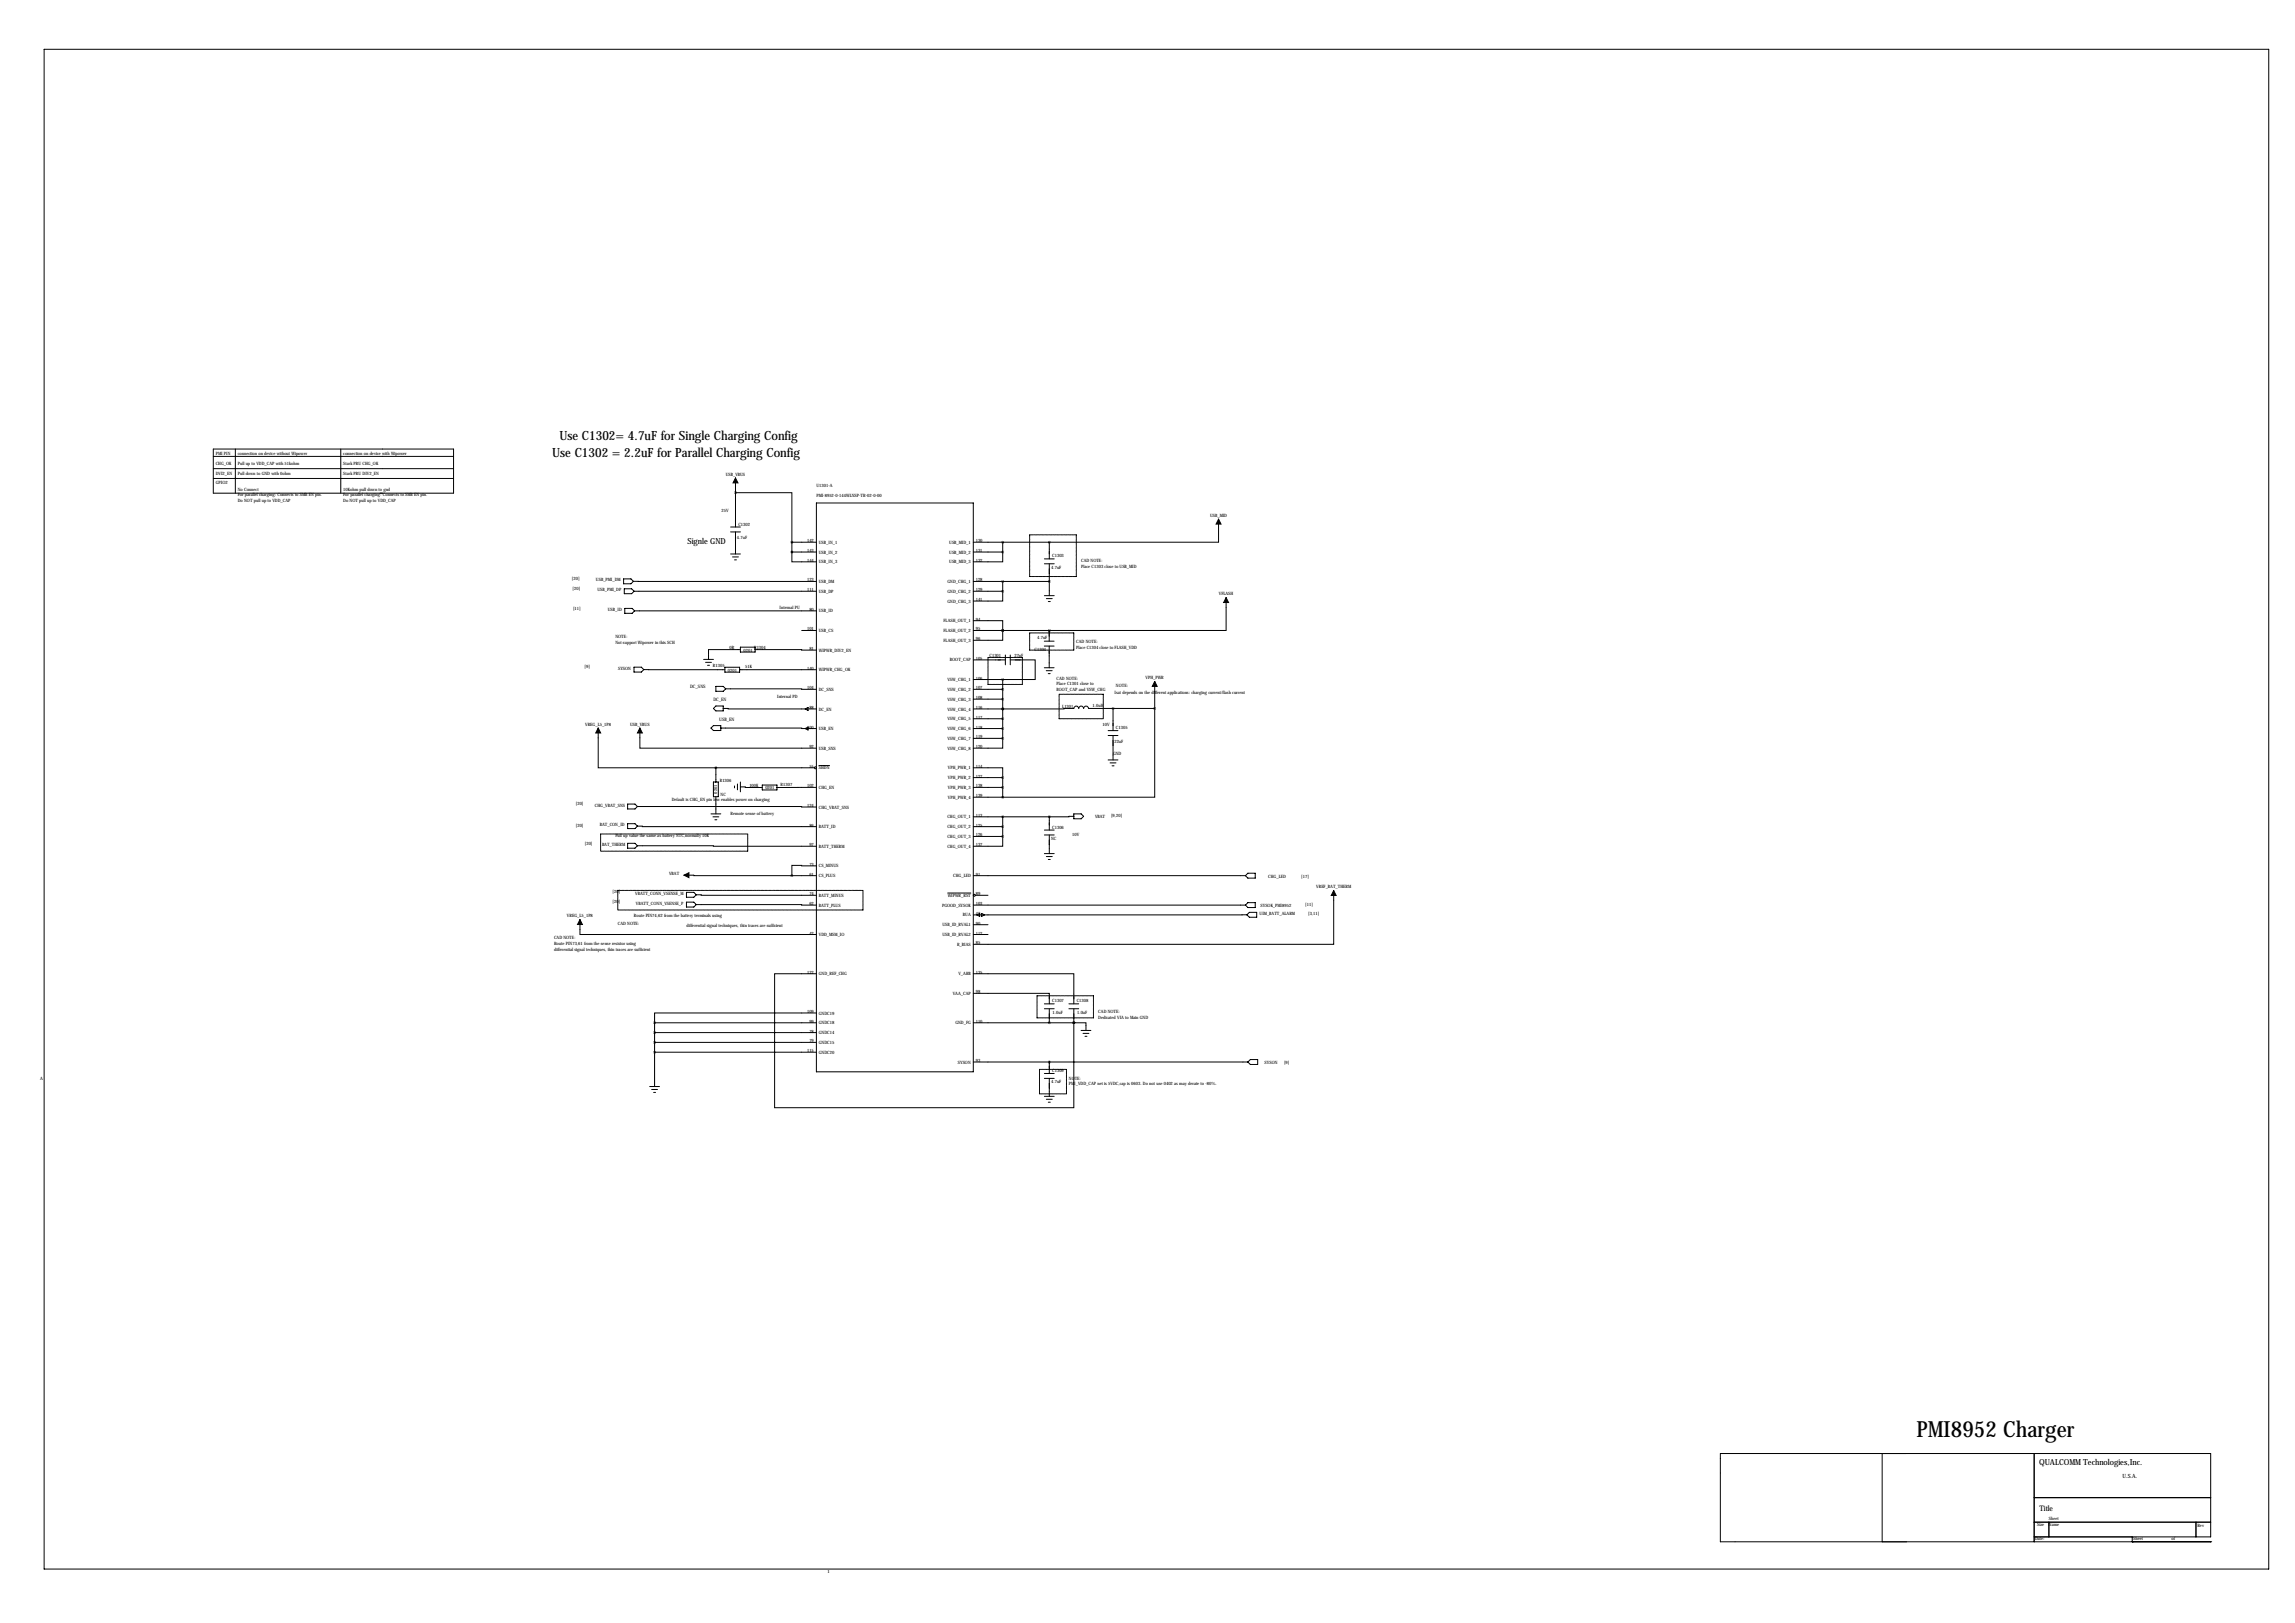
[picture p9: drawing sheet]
<svg xmlns="http://www.w3.org/2000/svg" width="1189mm" height="841mm" viewBox="0 0 1189 841" stroke-linecap="round" stroke-linejoin="round" font-family="sans-serif">
<defs><g id="words">
<text font-size="11.5" x="993" y="745">PMI8952 Charger</text>
<g font-size="6.6">
<text x="290" y="228">Use C1302= 4.7uF for Single Charging Config</text>
<text x="286" y="237">Use C1302 = 2.2uF for Parallel Charging Config</text>
</g>
<g font-size="4.3">
<text x="356" y="282">Signle GND</text>
<text x="1056" y="759">QUALCOMM Technologies,Inc.</text>
</g>
<text font-size="4" x="1057" y="783">Title</text>
<text font-size="3" x="1099" y="765">U.S.A.</text>
<g font-size="2.4">
<text x="357" y="357">DC_SNS</text>
<text x="370" y="363">DC_EN</text>
<text x="373" y="374">USB_EN</text>
</g>
<g font-size="2.3">
<text x="112" y="236">PMI PIN</text>
<text x="123" y="236">connection on device without Wipower</text>
<text x="178" y="236">connection on device with Wipower</text>
<text x="112" y="241">CHG_OK</text>
<text x="112" y="246">DVI2_EN</text>
<text x="123" y="241">Pull up to VDD_CAP with 51kohm</text>
<text x="123" y="246">Pull down to GND with 0ohm</text>
<text x="178" y="241">Stark PRU CHG_OK</text>
<text x="178" y="246">Stark PRU DIV2_EN</text>
<text x="112" y="251">GPIO2</text>
<text x="376" y="246">USB_VBUS</text>
<text x="123" y="254">No Connect</text>
<text x="123" y="257">For parallel charging: Connects to SMB EN pin.</text>
<text x="178" y="254">10Kohm pull down to gnd</text>
<text x="178" y="257">For parallel charging: Connects to SMB EN pin.</text>
<text x="423" y="252">U1301-A</text>
<text x="423" y="257">PMI-8952-0-144WLNSP-TR-02-0-00</text>
<text x="123" y="260">Do NOT pull up to VDD_CAP</text>
<text x="178" y="260">Do NOT pull up to VDD_CAP</text>
<text x="374" y="265">25V</text>
<text x="627" y="268">USB_MID</text>
<text x="383" y="272">C1302</text>
<text x="382" y="279">4.7uF</text>
<text x="418" y="281">142</text>
<text x="424" y="282">USB_IN_1</text>
<text x="492" y="282">USB_MID_1</text>
<text x="505" y="281">130</text>
<text x="418" y="286">143</text>
<text x="424" y="287">USB_IN_2</text>
<text x="492" y="287">USB_MID_2</text>
<text x="505" y="286">131</text>
<text x="418" y="291">144</text>
<text x="424" y="292">USB_IN_3</text>
<text x="492" y="292">USB_MID_3</text>
<text x="505" y="291">132</text>
<text x="545" y="289">C1303</text>
<text x="560" y="291">CAD NOTE:</text>
<text x="545" y="295">4.7uF</text>
<text x="560" y="294">Place C1303 close to USB_MID</text>
<text x="296" y="300">[20]</text>
<text x="297" y="306">[20]</text>
<text x="309" y="301">USB_PMI_DM</text>
<text x="418" y="301">123</text>
<text x="424" y="302">USB_DM</text>
<text x="491" y="302">GND_CHG_1</text>
<text x="505" y="301">128</text>
<text x="309" y="306">USB_PMI_DP</text>
<text x="418" y="306">111</text>
<text x="424" y="307">USB_DP</text>
<text x="491" y="307">GND_CHG_2</text>
<text x="505" y="311">141</text>
<text x="505" y="306">129</text>
<text x="631" y="308">VFLASH</text>
<text x="297" y="316">[11]</text>
<text x="315" y="316">USB_ID</text>
<text x="404" y="316">Internal PU</text>
<text x="419" y="316">80</text>
<text x="424" y="317">USB_ID</text>
<text x="491" y="312">GND_CHG_3</text>
<text x="489" y="322">FLASH_OUT_1</text>
<text x="505" y="321">94</text>
<text x="418" y="327">101</text>
<text x="424" y="327">USB_CS</text>
<text x="489" y="327">FLASH_OUT_2</text>
<text x="505" y="327">95</text>
<text x="319" y="331">NOTE:</text>
<text x="319" y="334">Not support Wipower in this SCH</text>
<text x="489" y="332">FLASH_OUT_3</text>
<text x="505" y="332">96</text>
<text x="537" y="331">4.7uF</text>
<text x="558" y="333">CAD NOTE:</text>
<text x="378" y="336">0R</text>
<text x="385" y="337">0201</text>
<text x="391" y="336">R1304</text>
<text x="419" y="337">81</text>
<text x="424" y="338">WIPWR_DIV2_EN</text>
<text x="505" y="342">105</text>
<text x="513" y="340">C1301</text>
<text x="525" y="340">27nF</text>
<text x="536" y="337">C1304</text>
<text x="558" y="336">Place C1304 close to FLASH_VDD</text>
<text x="303" y="346">[9]</text>
<text x="320" y="347">SYSON</text>
<text x="369" y="346">R1305</text>
<text x="377" y="348">0201</text>
<text x="386" y="346">51K</text>
<text x="418" y="347">140</text>
<text x="424" y="348">WIPWR_CHG_OK</text>
<text x="492" y="343">BOOT_CAP</text>
<text x="491" y="353">VSW_CHG_1</text>
<text x="505" y="352">106</text>
<text x="547" y="352">CAD NOTE:</text>
<text x="593" y="352">VPH_PWR</text>
<text x="418" y="357">104</text>
<text x="424" y="358">DC_SNS</text>
<text x="491" y="358">VSW_CHG_2</text>
<text x="505" y="357">107</text>
<text x="547" y="355">Place C1301 close to</text>
<text x="547" y="358">BOOT_CAP and VSW_CHG</text>
<text x="577" y="360">Isat depends on the different applications: charging current/flash current</text>
<text x="578" y="356">NOTE:</text>
<text x="403" y="361">Internal PD</text>
<text x="491" y="363">VSW_CHG_3</text>
<text x="505" y="362">108</text>
<text x="419" y="367">88</text>
<text x="424" y="368">DC_EN</text>
<text x="491" y="368">VSW_CHG_4</text>
<text x="505" y="367">116</text>
<text x="550" y="367">L1301</text>
<text x="566" y="366">1.0uH</text>
<text x="303" y="376">VREG_L5_1P8</text>
<text x="326" y="376">USB_VBUS</text>
<text x="418" y="377">100</text>
<text x="491" y="373">VSW_CHG_5</text>
<text x="505" y="377">118</text>
<text x="505" y="372">117</text>
<text x="571" y="376">10V</text>
<text x="578" y="378">C1305</text>
<text x="424" y="378">USB_EN</text>
<text x="491" y="383">VSW_CHG_7</text>
<text x="491" y="378">VSW_CHG_6</text>
<text x="505" y="382">119</text>
<text x="419" y="388">92</text>
<text x="424" y="388">USB_SNS</text>
<text x="491" y="388">VSW_CHG_8</text>
<text x="505" y="388">120</text>
<text x="577" y="385">22uF</text>
<text x="577" y="391">GND</text>
<text x="419" y="398">55</text>
<text x="424" y="398">SHDN</text>
<text x="491" y="398">VPH_PWR_1</text>
<text x="505" y="398">114</text>
<text x="373" y="405">R1306</text>
<text x="388" y="407">100K</text>
<text x="404" y="407">R1307</text>
<text x="418" y="408">102</text>
<text x="491" y="404">VPH_PWR_2</text>
<text x="505" y="408">138</text>
<text x="505" y="403">127</text>
<text x="371" y="411" transform="rotate(-90 371 411)">0201</text>
<text x="373" y="412">NC</text>
<text x="396" y="409">0201</text>
<text x="424" y="409">CHG_EN</text>
<text x="491" y="414">VPH_PWR_4</text>
<text x="491" y="409">VPH_PWR_3</text>
<text x="505" y="413">139</text>
<text x="298" y="417">[20]</text>
<text x="308" y="418">CHG_VBAT_SNS</text>
<text x="348" y="415">Default is CHG_EN pin low enables power on charging</text>
<text x="418" y="418">124</text>
<text x="424" y="419">CHG_VBAT_SNS</text>
<text x="378" y="422">Remote sense of battery</text>
<text x="491" y="424">CHG_OUT_1</text>
<text x="505" y="423">113</text>
<text x="567" y="424">VBAT</text>
<text x="576" y="423">[9,20]</text>
<text x="298" y="428">[20]</text>
<text x="311" y="428">BAT_CON_ID</text>
<text x="419" y="428">86</text>
<text x="424" y="429">BATT_ID</text>
<text x="491" y="429">CHG_OUT_2</text>
<text x="505" y="428">125</text>
<text x="545" y="429">C1306</text>
<text x="303" y="438">[20]</text>
<text x="319" y="434">Pull up value the same as battery NTC,normally 10K</text>
<text x="491" y="434">CHG_OUT_3</text>
<text x="505" y="433">126</text>
<text x="545" y="435">NC</text>
<text x="555" y="433">10V</text>
<text x="312" y="438">BAT_THERM</text>
<text x="419" y="438">97</text>
<text x="424" y="439">BATT_THERM</text>
<text x="491" y="439">CHG_OUT_4</text>
<text x="505" y="438">137</text>
<text x="419" y="448">73</text>
<text x="424" y="449">CS_MINUS</text>
<text x="347" y="453">VBAT</text>
<text x="419" y="454">61</text>
<text x="424" y="454">CS_PLUS</text>
<text x="494" y="454">CHG_LED</text>
<text x="505" y="454">91</text>
<text x="657" y="455">CHG_LED</text>
<text x="674" y="455">[17]</text>
<text x="682" y="460">VREF_BAT_THERM</text>
<text x="317" y="463">[20]</text>
<text x="317" y="468">[20]</text>
<text x="329" y="463">VBATT_CONN_VSENSE_M</text>
<text x="419" y="464">74</text>
<text x="424" y="465">BATT_MINUS</text>
<text x="491" y="465">WIPWR_RST</text>
<text x="505" y="464">89</text>
<text x="329" y="469">VBATT_CONN_VSENSE_P</text>
<text x="419" y="469">62</text>
<text x="424" y="470">BATT_PLUS</text>
<text x="488" y="470">PGOOD_SYSOK</text>
<text x="505" y="474">43</text>
<text x="505" y="469">103</text>
<text x="653" y="474">UIM_BATT_ALARM</text>
<text x="653" y="470">SYSOK_PMI8952</text>
<text x="676" y="469">[11]</text>
<text x="678" y="474">[3,11]</text>
<text x="294" y="475">VREG_L5_1P8</text>
<text x="320" y="479">CAD NOTE:</text>
<text x="328" y="475">Route PIN74,62 from the battery terminals using</text>
<text x="356" y="480">differential signal techniques, thin traces are sufficient</text>
<text x="488" y="480">USB_ID_RVAL1</text>
<text x="499" y="475">BUA</text>
<text x="505" y="479">90</text>
<text x="419" y="484">42</text>
<text x="424" y="485">VDD_MSM_IO</text>
<text x="488" y="485">USB_ID_RVAL2</text>
<text x="505" y="484">112</text>
<text x="287" y="487">CAD NOTE:</text>
<text x="287" y="489">Route PIN73,61 from the sense resistor using</text>
<text x="496" y="490">R_BIAS</text>
<text x="505" y="489">85</text>
<text x="287" y="492">differential signal techniques, thin traces are sufficient</text>
<text x="418" y="504">122</text>
<text x="424" y="505">GND_REF_CHG</text>
<text x="496" y="505">V_ARB</text>
<text x="505" y="504">135</text>
<text x="494" y="515">VAA_CAP</text>
<text x="505" y="515">98</text>
<text x="545" y="519">C1307</text>
<text x="558" y="519">C1308</text>
<text x="418" y="525">109</text>
<text x="424" y="525">GNDC19</text>
<text x="545" y="525">1.0uF</text>
<text x="558" y="525">1.0uF</text>
<text x="569" y="525">CAD NOTE:</text>
<text x="569" y="528">Dedicated VIA to Main GND</text>
<text x="419" y="530">99</text>
<text x="424" y="531">GNDC18</text>
<text x="495" y="531">GND_FG</text>
<text x="505" y="530">110</text>
<text x="419" y="540">79</text>
<text x="419" y="535">78</text>
<text x="424" y="536">GNDC14</text>
<text x="418" y="545">115</text>
<text x="424" y="546">GNDC20</text>
<text x="424" y="541">GNDC15</text>
<text x="496" y="551">SYSON</text>
<text x="505" y="550">93</text>
<text x="655" y="551">SYSON</text>
<text x="665" y="551">[9]</text>
<text x="545" y="555">C1309</text>
<text x="21" y="560">A</text>
<text x="545" y="561">4.7uF</text>
<text x="554" y="559">NOTE:</text>
<text x="554" y="562">PMI_VDD_CAP net is 5VDC,cap is 0603. Do not use 0402 as may derate to -80%.</text>
<text x="1055" y="790">Size</text>
<text x="1061" y="787">Sheet</text>
<text x="1061" y="790">Name</text>
<text x="1138" y="791">Rev</text>
<text x="1054" y="798">Date:</text>
<text x="1105" y="798">Sheet</text>
<text x="1125" y="798">of</text>
<text x="429" y="815">1</text>
</g>
</g></defs>
<g fill="none" stroke="#000" stroke-width=".52" stroke-dasharray=".4 .4">
<path d="M533 277h25M558 277v22M533 299v-22M558 299h-25M533 337v-9M533 328h23M556 328v9M556 337h-23M512 355v-14M512 341h18M530 341v14M530 355h-18"/>
<path d="M549 360h23M572 360v12M549 372v-12M572 372h-23M311 432h76M387 432v9M311 441v-9M387 441h-76M320 471v-10M320 461h127M447 461v10M447 471h-127"/>
<path d="M537 516h29M566 516v11M537 527v-11M566 527h-29M538 554h14M552 554v13M538 567v-13M552 567h-14"/>
</g>
<g fill="none" stroke="#000" stroke-width=".52">
<path d="M23 26h1152v787h-1152zM110 233h125v22h-125zM110 236h125M122 233v22M177 233v22M110 243h125M110 248h125M381 255h29v26M381 248v25M378 273h6M378 276h6M381 276v11"/>
<path d="M423 261h81v294h-81zM631 269v12h-87M323 300h4l1 1-1 1h-4zM378 287h6M379 288h4M380 290h2M410 286v5h13M410 286h13M410 281h13M410 281v5M504 286h15M504 281h40"/>
<path d="M519 286v5h-15M519 281v5M541 289h5M541 292h5M544 281v8M544 292v17M323 305h4l1 1-1 2h-4zM324 315h3l2 1-2 2h-3zM328 301h95M328 306h95M329 316h94M504 306h15"/>
<path d="M504 301h40M519 306v5h-15M519 301v5M541 309h5M542 310h3M543 312h1M635 310v17h-91M384 336h-17v6M384 335h7v3h-7zM391 336l32 1M415 327h8M504 321h15v6"/>
<path d="M504 327h40M519 327v5h-15M519 327h.1M521 339v5M523 339v5M541 335h5M541 332h5M544 335v11M544 327v5M328 346h4l2 1-2 1h-4zM334 347h42M364 342h6"/>
<path d="M366 343h3M367 345h1M371 356h4l1 1-1 1h-4zM376 346h7v2h-7zM376 357h47M383 347h40M504 342h17M504 357h15M504 352h15M519 352v30M523 342h13v10h-17M541 346h5"/>
<path d="M542 347h3M543 349h1M598 353v14M310 377v21h61M331 377v11h92M368 377l2-1h3v2h-3zM371 366h4v2h-4l-1-1zM373 377h50M375 367h48M417 367l2-1v2zM417 377h2v1zM504 377h15"/>
<path d="M504 372h15M504 367h15M504 362h15M519 367h.1M574 378h5M577 367v11M598 367h-34a1.3 1.3 0 0 0-1-1 1.3 1.3 0 0 0-2 1 1.3 1.3 0 0 0-1-1 1.3 1.3 0 0 0-1 1 1.3 1.3 0 0 0-1-1 1.3 1.3 0 0 0-2 1h-37M598 367v46h-79M371 398h51M371 398v7M424 397h6M504 398h15v5"/>
<path d="M504 382h15M519 382v6h-15M574 381h5M574 394h5M575 395h3M576 397h1M577 381v13M325 416h4l1 2-1 1h-4zM330 418h93M370 405h2v8h-2zM371 413v9M380 407v1"/>
<path d="M382 406v3M384 408h11M384 405v5M395 407h7v2h-7zM423 408h-21M504 413h15M504 408h15M504 403h15M519 403v10M325 427h4l1 1-1 1h-4zM325 437h4l1 1-1 1h-4zM330 428h93"/>
<path d="M330 438h93M368 422h5M369 423h3M370 425h1M504 433h15M504 428h15M504 423h40M519 433v5h-15M519 423v10M541 430h5M541 432h5M544 423v7"/>
<path d="M544 432v10M556 423h-12M556 422h4l1 1-1 1h-4zM354 453l56 1M410 454h13M423 448h-13v6M504 454h141M541 442h5M542 444h3M543 445h1M646 452h4v3h-4l-1-1zM300 476v8h123"/>
<path d="M356 462h3l2 1-2 2h-3zM356 467h3l2 2-2 1h-3zM361 463l62 1M361 469h62M491 463h12M504 479h8M504 469h141M505 464h7M506 474l1-1v2zM509 473l1 1-1 1zM646 474h-142M646 474l1-1h4v2h-4z"/>
<path d="M646 468h4v2h-4l-1-1zM691 461v28h-187M504 484h8M423 504h-22v70h155v-44M504 515h40v5M504 504h52v16M541 520h5M554 520h5M339 530h84M339 540h84M339 535h84M339 530v33"/>
<path d="M423 525h-84v5M504 530h52M541 523h5M544 523v7M554 523h5M556 530h.1M556 530h7v4M556 523v7M560 534h5M561 535h3M562 537h1M339 545h84"/>
<path d="M504 550h142M541 556h5M541 559h5M544 550v6M544 559v9M648 549h4v2h-4l-2-1zM337 563h5M338 564h3M339 566h1M541 568h5M542 569h3M543 571h1"/>
<path d="M975 753v46M1054 753v46M1054 776h91M1054 796h91v-43h-254v46h254M1054 788h91M1061 788v8M1105 799h.1M1105 796v3M1138 788v8M1145 799h.1"/>
<circle cx="422" cy="398" r=".5"/>
<circle cx="505" cy="464" r=".5"/>
</g>
<path d="M381 248l1 2h-2zM631 269l2 2h-3zM635 310l1 2h-2zM598 353l1 3h-2zM310 377l1 3h-2zM331 377l2 3h-3zM354 453l3-1v3zM300 476l2 3h-3zM691 461l1 3h-2z" fill="#000" stroke="#000" stroke-width=".52"/>
<use href="#words"/>
</svg>
